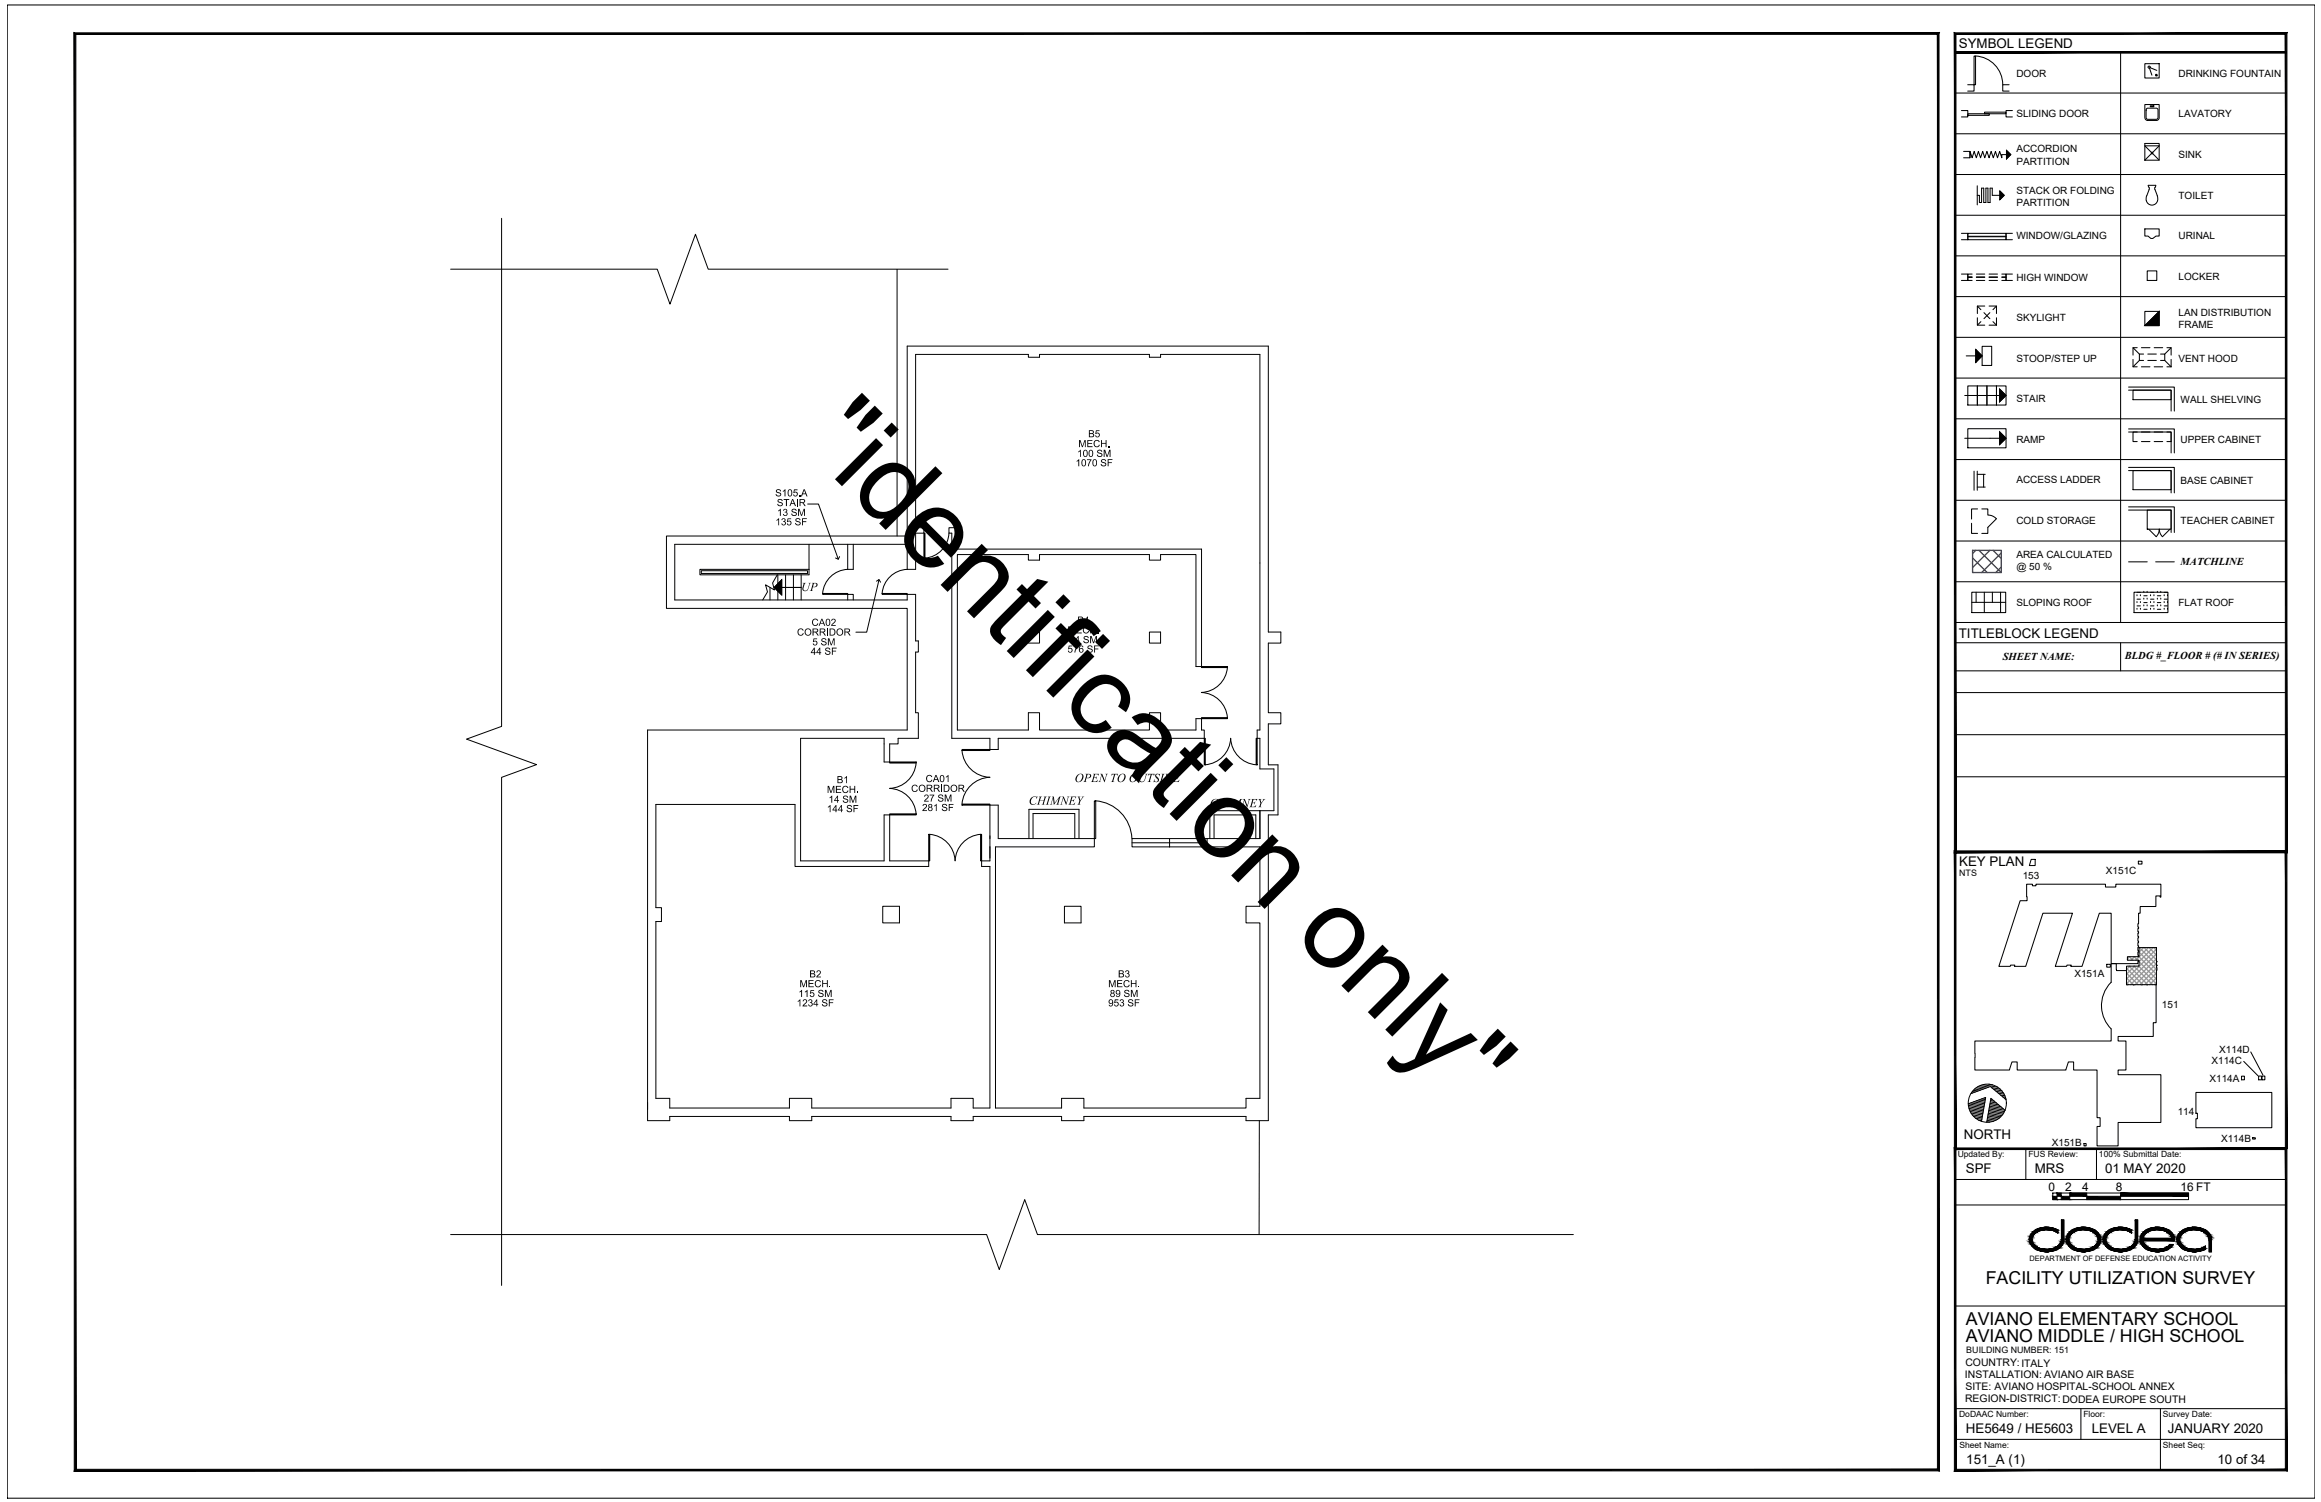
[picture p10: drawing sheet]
<svg xmlns="http://www.w3.org/2000/svg" width="432mm" height="279mm" viewBox="0 0 432 279" stroke-linecap="round" stroke-linejoin="round" font-family="sans-serif">
<defs><g id="words">
<text font-size="20.8" x="149.1" y="82.9" transform="rotate(45 149.1 82.9)">&quot;identification only&quot;</text>
<g font-size="3.3">
<text x="369.4" y="238.9">FACILITY UTILIZATION SURVEY</text>
<text x="365.7" y="246.4">AVIANO ELEMENTARY SCHOOL</text>
<text x="365.7" y="249.6">AVIANO MIDDLE / HIGH SCHOOL</text>
</g>
<g font-size="2.5">
<text x="364.4" y="8.9">SYMBOL LEGEND</text>
<text x="149" y="109.9">UP</text>
<text x="364.4" y="118.7">TITLEBLOCK LEGEND</text>
<text x="191.4" y="149.7">CHIMNEY</text>
<text x="199.9" y="145.5">OPEN TO OUTSIDE</text>
<text x="225.1" y="150.1">CHIMNEY</text>
<text x="364.5" y="161">KEY PLAN</text>
<text x="365.3" y="211.9">NORTH</text>
<text x="365.7" y="218.3">SPF</text>
<text x="378.5" y="218.3">MRS</text>
<text x="391.6" y="218.3">01 MAY 2020</text>
<text x="365.7" y="266.6">HE5649 / HE5603</text>
<text x="389.1" y="266.6">LEVEL A</text>
<text x="403.3" y="266.6">JANUARY 2020</text>
<text x="365.8" y="272.3">151_A (1)</text>
<text x="412.6" y="272.3">10 of 34</text>
</g>
<g font-size="2.2">
<text x="381.1" y="221.5">0</text>
<text x="384.2" y="221.5">2</text>
<text x="387.4" y="221.5">4</text>
<text x="393.6" y="221.5">8</text>
<text x="405.7" y="221.5">16 FT</text>
</g>
<g font-size="2.1">
<text x="200.6" y="83.2">MECH.</text>
<text x="202.4" y="81.3">B5</text>
<text x="200.1" y="86.7">1070 SF</text>
<text x="200.4" y="85">100 SM</text>
<text x="144.2" y="92.3">S105.A</text>
<text x="144.5" y="94.1">STAIR</text>
<text x="144.6" y="96">13 SM</text>
<text x="144.3" y="97.7">135 SF</text>
<text x="148.3" y="118.2">CORRIDOR</text>
<text x="151" y="116.4">CA02</text>
<text x="198.6" y="117.8">MECH.</text>
<text x="198.9" y="119.6">54 SM</text>
<text x="200.4" y="116">B4</text>
<text x="150.8" y="121.8">44 SF</text>
<text x="151.1" y="120.1">5 SM</text>
<text x="198.6" y="121.4">576 SF</text>
<text x="153.8" y="147.5">MECH.</text>
<text x="154.1" y="149.3">14 SM</text>
<text x="155.7" y="145.7">B1</text>
<text x="169.5" y="147.3">CORRIDOR</text>
<text x="171.8" y="149.1">27 SM</text>
<text x="172.2" y="145.5">CA01</text>
<text x="153.8" y="151.1">144 SF</text>
<text x="171.5" y="150.9">281 SF</text>
<text x="148.5" y="185.5">115 SM</text>
<text x="148.7" y="183.6">MECH.</text>
<text x="150.6" y="181.8">B2</text>
<text x="206.2" y="183.6">MECH.</text>
<text x="206.5" y="185.5">89 SM</text>
<text x="208" y="181.8">B3</text>
<text x="148.2" y="187.2">1234 SF</text>
<text x="206.2" y="187.2">953 SF</text>
</g>
<g font-size="2">
<text x="405.7" y="105">MATCHLINE</text>
<text x="372.6" y="122.7">SHEET NAME:</text>
<text x="395.3" y="122.5">BLDG #_FLOOR # (# IN SERIES)</text>
</g>
<g font-size="1.9">
<text x="375.1" y="14.3">DOOR</text>
<text x="405.3" y="14.3">DRINKING FOUNTAIN</text>
<text x="375.1" y="21.8">SLIDING DOOR</text>
<text x="405.3" y="21.8">LAVATORY</text>
<text x="375.1" y="28.4">ACCORDION</text>
<text x="405.3" y="29.4">SINK</text>
<text x="375.1" y="30.6">PARTITION</text>
<text x="375.1" y="36.1">STACK OR FOLDING</text>
<text x="375.1" y="38.3">PARTITION</text>
<text x="405.3" y="37">TOILET</text>
<text x="375.1" y="44.5">WINDOW/GLAZING</text>
<text x="405.3" y="44.5">URINAL</text>
<text x="375.1" y="52.2">HIGH WINDOW</text>
<text x="405.3" y="52.1">LOCKER</text>
<text x="375.1" y="59.7">SKYLIGHT</text>
<text x="405.3" y="58.8">LAN DISTRIBUTION</text>
<text x="405.3" y="61">FRAME</text>
<text x="375.1" y="67.3">STOOP/STEP UP</text>
<text x="405.3" y="67.3">VENT HOOD</text>
<text x="375.1" y="74.8">STAIR</text>
<text x="405.7" y="74.9">WALL SHELVING</text>
<text x="375.1" y="82.5">RAMP</text>
<text x="405.7" y="82.5">UPPER CABINET</text>
<text x="375.1" y="89.9">ACCESS LADDER</text>
<text x="405.7" y="90">BASE CABINET</text>
<text x="375.1" y="97.6">COLD STORAGE</text>
<text x="405.7" y="97.5">TEACHER CABINET</text>
<text x="375.1" y="103.9">AREA CALCULATED</text>
<text x="375.1" y="106.1">@ 50 %</text>
<text x="375.1" y="112.7">SLOPING ROOF</text>
<text x="405.3" y="112.7">FLAT ROOF</text>
<text x="376.3" y="163.5">153</text>
<text x="391.8" y="162.5">X151C</text>
<text x="385.9" y="181.7">X151A</text>
<text x="402.2" y="187.4">151</text>
<text x="411.4" y="198">X114C</text>
<text x="412.9" y="195.8">X114D</text>
<text x="411" y="201.2">X114A</text>
<text x="405.1" y="207.3">114</text>
<text x="381.7" y="213.2">X151B</text>
<text x="413.2" y="212.4">X114B</text>
<text x="365.6" y="256.4">INSTALLATION: AVIANO AIR BASE</text>
<text x="365.6" y="254.2">COUNTRY:ITALY</text>
<text x="365.6" y="260.9">REGION-DISTRICT: DODEA EUROPE SOUTH</text>
<text x="365.6" y="258.6">SITE: AVIANO HOSPITAL-SCHOOL ANNEX</text>
</g>
<g font-size="1.7">
<text x="364.5" y="162.9">NTS</text>
<text x="365.8" y="251.7">BUILDING NUMBER: 151</text>
</g>
<g font-size="1.6">
<text x="364.2" y="215.3">Updated By:</text>
<text x="377.4" y="215.3">FUS Review:</text>
<text x="390.5" y="215.3">100% Submittal Date:</text>
<text x="364.5" y="263.6">DoDAAC Number:</text>
<text x="387.6" y="263.6">Floor:</text>
<text x="402.4" y="263.6">Survey Date:</text>
<text x="364.5" y="269.3">Sheet Name:</text>
<text x="402.4" y="269.3">Sheet Seq:</text>
</g>
<text font-size="1.4" x="377.5" y="234.6">DEPARTMENT OF DEFENSE EDUCATION ACTIVITY</text>
</g></defs>
<!-- layer: A-WALL-FULL-EXTR -->
<g fill="none" stroke="#000" stroke-width=".19">
<path d="M166.9 50.1v49.6M124 99.7h44.8v-35.3h67.2v53.2h2.3v2h-2.3v13h2.3v2.1h-2.3v7.6h1.8v9.3h-1.8v56.9h-4.2v-.8h-30.2v.8h-4.1v-.8h-16.4v.8h-4.2v-.8h-25.9v.8h-4.1v-.8h-22.3v.8h-4.1v-72.7h48.3v-22.6h-44.8zM170.3 98.2v-32.3h21v.6h2.1v-.6h20.4v.6h2.1v-.6h18.5v69.9h-.5v1.5h.5v5.7h2.6v7.8M170.3 99.2v6.7h-1.5v-4.6h-43.3v10.3h43.3v-1h1.5v8.6h.6v2.1h-.6v11.3h.6v4.7M178.1 135.8h13.2v-3.2h2.1v3.2h20.4v-3.2h2.1v3.2h6.6v-2.1h1v2.1h.5v1.5h-38.3v2.1h-1.5v-2.1M122 149.6v19.2h1.1v2.6h-1.1v32.9h2.6v1.8h22.3v-1.8h4.1v1.8h25.9v-1.8h4.2v1.8h3.1M184.2 155.5v.5M184.2 149.8h1.5v6.2h17.9M191.4 156v-5.4h9.3v5.4M192.2 156v-4.7h7.8v4.7M224.6 156h9.8v-5.2h-9.3v5.2M225.9 156v-4.4h7.7v4.4"/>
<path d="M234.4 157.5v11.1h-2.6v3.1h2.6v32.6h-2.6v1.8h-30.2v-1.8h-4.1v1.8h-12.3M234.3 208.5l-.1 21.1"/>
</g>
<!-- layer: A-DOOR-PRHT -->
<g fill="none" stroke="#000" stroke-width=".19">
<path d="M171.9 99.2h.2v4.6h-.2zM176.5 99.2a4.9 4.9 0 0 1-4.4 4.6M153 110.4h4.7v.2h-4.7zM157.7 105.9a4.9 4.9 0 0 0-4.7 4.5M164.1 110.4h4.7v.2h-4.7zM168.8 105.9a4.9 4.9 0 0 0-4.7 4.5M179 139.6a5.4 5.4 0 0 0 5.2 5 5.4 5.4 0 0 0-5.2 5M179 139.4h5.2v.2h-5.2zM223.5 128.8a5 5 0 0 1 4.8 4.7M223.5 124h4.9v.2h-4.9zM223.5 133.5h4.9v.2h-4.9zM224 137.3h.2v5h-.2z"/>
<path d="M228.3 124.2a5 5 0 0 1-4.8 4.6M233.7 137.3h.2v5h-.2zM165.5 141.7h4.9v.2h-4.9zM165.5 151.4h4.9v.2h-4.9zM170.4 141.9a5.1 5.1 0 0 1-4.9 4.8 5.1 5.1 0 0 1 4.9 4.7M172.8 155.2h.2v4.9h-.2zM173 155.2a5.1 5.1 0 0 1 4.7 4.9 5.1 5.1 0 0 1 4.7-4.9M179 149.6h5.2v.2h-5.2zM182.4 155.2h.2v4.9h-.2zM203.6 149h.2v7h-.2zM203.8 149a7.3 7.3 0 0 1 6.8 7M224.2 142.3a5.1 5.1 0 0 0 4.8-5 5.1 5.1 0 0 0 4.7 5"/>
</g>
<!-- layer: A-FLOR-HRAL -->
<path d="M130.5 106.2h19.7v.5h-19.7zM150.5 101.3v5.6h-20.3v-1h20.3" fill="none" stroke="#000" stroke-width=".19"/>
<!-- layer: A-FLOR-STRS -->
<path d="M143.2 109.3v2.3M144.7 106.9v4.7M146.1 106.9v4.7M147.6 106.9v4.7M149 106.9v4.7" fill="none" stroke="#000" stroke-width=".19"/>
<!-- layer: A-ANNO-SYMB -->
<path d="M83.8 50.1h38.5l2.3 6.5 4.8-13 2.4 6.5h44.6M93.3 40.6v94.5l-6.5 2.4 13 4.7-6.5 2.4v94.5M144 109.3h5M144.6 106.9l-.9 1.6 .4 1.2-1.7-.9 .4 1.3-.9 1.5M145.4 107.9v2.8l-1.4-1.4zM83.8 229.7h99.8l2.3 6.4 4.7-12.9 2.4 6.5h99.7" fill="none" stroke="#000" stroke-width=".19"/>
<!-- layer: A-WALL-FULL-INTR -->
<path d="M170.3 98.2h1.6v1h-1.6M157.7 101.3v4.6h1v-4.6M157.7 111.6v-1h1v1M170.9 137.3h-3.8v1.1h-1.6v3.3h-1v-4.4h-15.6v22.8h15.6v-8.5h1v8.5h7.3v1.1h-24.9v-11.6h-25.9M178.1 135.8v-32.6h13.2v1h2.1v-1h20.4v1h2.1v-1h6.6v20.8h1v-21.9h-45.4v-3.9h-1.6v1h.6v38.1h7.1M184.2 149.8v10.3h-1.6v1.1h1.6v44.9M203.6 156v1.5h-18.4v48.6M210.6 156h7v1.5h-7zM210.6 156.8h14M217.6 157.5h16.8M217.6 156h7v1.5" fill="none" stroke="#000" stroke-width=".19"/>
<!-- layer: A-COLS-ENCL -->
<path d="M191.3 117.6h2.1v2h-2.1zM213.8 117.6h2.1v2h-2.1zM164.2 168.6h3.1v3.1h-3.1zM198 168.6h3.1v3.1h-3.1z" fill="none" stroke="#000" stroke-width=".19"/>
<!-- layer: A-ANNO-SYMB -->
<path d="M145.4 107.9v2.8l-1.4-1.4z" fill="#000" stroke="#000" stroke-width=".19"/>
<!-- layer: 0 -->
<path d="M150.3 93.8h2l3.6 10.2M156.2 103.5l-.3 .5-.5-.2M163.1 108.1l.4-.3 .3 .5M163.5 107.8l-2.3 9.8h-2M417.4 197.4l2.7 2.7M418.7 195.7l2.3 4.3" fill="none" stroke="#000" stroke-width=".19"/>
<!-- layer: XTB|G-ANNO-TEXT -->
<g fill="none" stroke="#000" stroke-width=".19">
<path d="M1.3 .9h429.4v277.8h-429.4zM363.7 9.7h61.6M363.7 17.3h61.6M394.5 9.7v106.1M363.7 24.9h61.6M363.7 32.5h61.6M363.7 40h61.6M363.7 47.6h61.6M363.7 55.2h61.6M363.7 62.8h61.6M363.7 70.3h61.6M363.7 77.9h61.6"/>
<path d="M363.7 85.5h61.6M363.7 93.1h61.6M363.7 100.6h61.6M363.7 108.2h61.6M363.7 115.8h61.6M363.7 128.8h61.6M363.7 136.7h61.6M363.7 144.5h61.6M363.7 219.4h61.6M363.7 213.7h61.6M376.9 213.7v5.7M390 213.7v5.7"/>
<path d="M363.7 224.1h61.6M378.5 232.2a4.3 4.3 0 0 0 3.5 .5M378.8 229.3a3.8 3.8 0 0 1 3.9 0M378.8 229.3a1.44 1.44 0 0 0-.8 1.3 1.44 1.44 0 0 0 .8 1.3M382 228.4a3.4 3.4 0 0 0-4.4 1.9 2.02 2.02 0 0 0 1 2M382 228.4l.8 .4M382.8 228.8v.6l-.1-.1M383 232.2l-1 .5M383.5 230.6a2.64 2.64 0 0 1-3.3 1.8l-1.4-.5M383.5 230.6v-3.7h.5v3.7M384 230.6l-.3 .9-.8 .8M384.4 230.6h.1"/>
<path d="M384.9 230.6h.1M385.4 232.2a4.3 4.3 0 0 0 4.4 0M385.4 232.3a1.97 1.97 0 0 1-1-2 1.97 1.97 0 0 1 1.5-1.7 3.8 3.8 0 0 1 4.8 1.4 1.91 1.91 0 0 1-.9 2.3M385.7 229.3a1.49 1.49 0 0 0-.8 1.4 1.49 1.49 0 0 0 1 1.3 4 4 0 0 0 2.8 .3M388.7 228.9a3.9 3.9 0 0 0-3 .4M388.7 228.9l.9 .4M389.5 229.3a1.49 1.49 0 0 1 .8 1.4 1.49 1.49 0 0 1-1 1.3l-.6 .3M392.3 232.2l1 .5M392.5 229.3a3.8 3.8 0 0 1 3.9 0M392.5 229.3a1.49 1.49 0 0 0-.7 1.4 1.49 1.49 0 0 0 1 1.3 3.4 3.4 0 0 0 4.3-1l.1-.4M393.3 228.4a2.08 2.08 0 0 0-1.8 1.5 2.08 2.08 0 0 0 .6 2.2l.2 .2M393.3 228.4a4.3 4.3 0 0 1 3.2 .4"/>
<path d="M396.6 228.8l-.1 .6-.1-.1M396.7 232.2a4.2 4.2 0 0 1-3.4 .5M397.2 230.6v-3.7h.5v3.7M397.7 230.6l-.3 .9-.7 .8M398.6 230.8h6M398.6 230.8l.4 .7 .4 .4M399.2 232.2a4.2 4.2 0 0 0 4.3 0M399.4 229.3a3.8 3.8 0 0 1 3.9 0M403.3 229.3l.4 .4 .4 .6h-5.5l.4-.6 .4-.4M403.5 228.9a2.03 2.03 0 0 1 1 1.9M403.5 228.9a3.9 3.9 0 0 0-5.1 .8 1.89 1.89 0 0 0 .7 2.6M404.3 231.5l-.8 .8"/>
<path d="M404.3 231.5a1.58 1.58 0 0 0-1.3 .5 3.8 3.8 0 0 1-3.6-.1M406.3 229.3a1.49 1.49 0 0 0-.8 1.4 1.49 1.49 0 0 0 1 1.3l.6 .3M407.1 228.9l-.8 .4M409.3 228.9l.9 .4M409.3 228.9a4.1 4.1 0 0 0-2.2 0M409.3 232.3a4.1 4.1 0 0 1-2.2 0M410.2 229.3l.6 .6 .2 .7M410.3 231.8l-1 .5M410.3 231.8v.5a4.2 4.2 0 0 1-4.3-.1M411 230.6v2.3h.4v-2.3M411.4 230.6a2.88 2.88 0 0 0-3.2-2.3 2.92 2.92 0 0 0-3.2 2.3l.3 .9 .7 .8M363.7 242.9h61.6"/>
<path d="M363.7 267.8h61.6M363.7 262h61.6M387.1 262v5.8M401.9 262v11.5"/>
</g>
<g fill="#000" stroke="#000" stroke-width=".19">
<path d="M379.9 232.8h1.7zM380.4 228.3h.8zM382.4 229.1h.4v.2zM386.8 232.8h1.6zM387.2 228.3h.8zM393.7 232.8h1.6zM394.1 228.3h.8zM396.2 229.1h.4v.2zM400.6 232.8h1.6zM401 228.3h.8zM407.4 232.8h1.6zM407.8 228.3h.8z"/>
<path d="M409 232.3h1.3zM410.2 231.9l.1-.1z"/>
<path d="M363.7 9.6v.3l61.6-.3zM363.7 9.9l61.6-.3v.3z"/>
<path d="M363.9 6.4h61.3l.3-.3zM363.6 6.1h61.9l-61.6 .3zM363.6 6.1l.3 152.2v-151.9zM363.6 6.1l.3 152.2-.3 .3zM363.9 158.3l-.3 .3 61.6-.3zM363.6 158.6l61.6-.3 .3 .3zM425.2 6.4v151.9l.3 .3zM425.2 6.4l.3-.3v152.5z"/>
<path d="M363.6 158.3v55.4h.3zM363.6 158.3l.3 .3v55.1zM363.6 158.3l.3 .3 61.6-.3zM363.9 158.6l61.6-.3-.3 .3zM425.5 158.3l-.3 .3 .3 55.1zM425.2 158.6l.3 55.1h-.3z"/>
<path d="M377.8 231.5h.6zM377.8 231.5h.6z"/>
<path d="M377.5 230.6l.5 .2v-.2zM377.5 230.6l.5 .2h-.4z"/>
<path d="M377.6 230.3l.4 .3v-.3zM377.6 230.3l.4 .3h-.5z"/>
<path d="M377.6 230.8l.5 .1zM377.6 230.8l.5 .1z"/>
<path d="M377.6 230.3h.5zM377.6 230.3h.4z"/>
<path d="M377.6 230.9l.5 .1v-.1zM377.6 230.9l.5 .1h-.5z"/>
<path d="M377.6 230.1l.5 .2v-.2zM377.6 230.1l.5 .2h-.5z"/>
<path d="M377.6 231l.6 .2-.1-.2zM377.6 231l.6 .2h-.5z"/>
<path d="M377.7 230l.4 .1 .1-.1zM377.7 230l.4 .1h-.5z"/>
<path d="M377.7 231.2h.5zM377.7 231.2h.5z"/>
<path d="M377.7 229.9h.5zM377.7 229.9l.5 .1z"/>
<path d="M377.7 231.2l.7 .3-.2-.3zM377.7 231.2l.7 .3h-.6z"/>
<path d="M378.3 232h.8zM378.3 232h.8z"/>
<path d="M377.8 229.7l.4 .2 .2-.2zM377.8 229.7l.4 .2h-.5z"/>
<path d="M377.8 231.5l.8 .2-.2-.2zM377.8 231.5l.8 .2h-.6z"/>
<path d="M378 229.5l.4 .2 .2-.2zM378 229.5l.4 .2h-.6zM377.8 229.7h.6zM377.8 229.7h.6z"/>
<path d="M378 231.7l.7 .1zM378 231.7l.7 .1z"/>
<path d="M378 229.4h.7zM378 229.4l.6 .1h-.6z"/>
<path d="M378 231.8l.8 .1zM378 231.8l.8 .1h-.7z"/>
<path d="M378.1 229.3h.7zM378.1 229.3l.6 .1h-.7z"/>
<path d="M378.1 231.9l1 .1-.3-.1zM378.1 231.9l1 .1h-.8z"/>
<path d="M378.3 229.1l.5 .2 .3-.2zM378.3 229.1l.5 .2h-.7z"/>
<path d="M378.3 232l1.1 .2-.3-.2zM378.3 232l1.1 .2h-.9z"/>
<path d="M378.5 229l.6 .1 .3-.1zM378.3 229.1l.2-.1 .6 .1zM378.3 229.1h.8zM378.3 229.1h.8z"/>
<path d="M378.5 232.2l1.1 .1zM378.5 232.2l1.1 .1z"/>
<path d="M378.6 228.9h1zM378.5 229h.9z"/>
<path d="M378.6 232.3h1.1zM378.6 232.3h1.1z"/>
<path d="M378.6 228.9h1.1zM378.6 228.9h1z"/>
<path d="M378.6 232.3h1.4zM378.6 232.3h1.4z"/>
<path d="M379.9 232.8h1.3zM380.4 232.8h.8z"/>
<path d="M378.7 228.8h1.3zM378.6 228.9h1.1z"/>
<path d="M378.7 232.3l1.7 .1zM378.7 232.3l1.7 .1z"/>
<path d="M378.8 228.8h1.6zM378.7 228.8h1.3z"/>
<path d="M378.8 232.4h2zM378.8 232.4h2z"/>
<path d="M378.8 228.7h2zM378.8 228.8h1.6z"/>
<path d="M380.4 228.3l1.2 .1zM379.9 228.4h1.7z"/>
<path d="M379.9 228.4h2.1zM379.5 228.4h2.5z"/>
<path d="M379.5 228.4l2.8 .2-.3-.2zM379.2 228.6l.3-.2 2.8 .2z"/>
<path d="M379.5 232.7h2.5zM379.5 232.7l2.1 .1z"/>
<path d="M379.2 228.6h3.2zM379.1 228.6h3.3z"/>
<path d="M379.2 232.6l2.8 .1 .3-.1zM379.2 232.6l2.8 .1z"/>
<path d="M379.1 228.6l3.5 .1-.2-.1zM378.9 228.7l.2-.1 3.5 .1z"/>
<path d="M382.4 229.1l.4 .2zM382.7 229.3l.1 .1z"/>
<path d="M382.4 232h.8zM382.4 232h.8z"/>
<path d="M378.9 228.7h3.8zM378.8 228.7h3.9z"/>
<path d="M378.9 232.4l3.4 .2 .3-.2zM378.9 232.4l3.4 .2h-3.1z"/>
<path d="M380.8 228.7l1.9 .1zM380.8 228.7l1.9 .1z"/>
<path d="M378.8 232.4h3.9zM378.8 232.4h3.8z"/>
<path d="M381.1 228.8h1.7zM381.1 228.8h1.7z"/>
<path d="M381.1 232.4h1.6zM380.8 232.4h1.9z"/>
<path d="M381.5 228.8h1.3zM381.5 228.8h1.3z"/>
<path d="M381.5 232.3h1.3zM381.1 232.4h1.6z"/>
<path d="M381.5 228.8l1.3 .1zM381.5 228.8l1.3 .1z"/>
<path d="M381.9 228.9l.9 .1v-.1zM381.9 228.9l.9 .1z"/>
<path d="M382.2 229l.6 .1v-.1zM382.2 229l.6 .1z"/>
<path d="M381.9 232.3h1zM381.5 232.3h1.3z"/>
<path d="M381.9 232.3h1.1zM381.9 232.3h1z"/>
<path d="M382.2 232.2h.9zM381.9 232.3h1.1z"/>
<path d="M383.2 231.5h.5zM383.2 231.5h.5z"/>
<path d="M382.4 232l.7 .2 .1-.2zM382.2 232.2l.2-.2 .7 .2z"/>
<path d="M382.7 231.9l.5 .1 .2-.1zM382.4 232l.3-.1 .5 .1z"/>
<path d="M382.8 231.8l.6 .1 .1-.1zM382.7 231.9l.1-.1 .6 .1z"/>
<path d="M382.9 231.7h.7zM382.8 231.8h.7z"/>
<path d="M383.2 231.5l.4 .2 .1-.2zM383.2 231.5l.4 .2h-.7z"/>
<path d="M383.3 231.2l.4 .3 .1-.3zM383.3 231.2l.4 .3h-.5z"/>
<path d="M383.3 231.2h.6zM383.3 231.2h.5z"/>
<path d="M383.4 231l.5 .2v-.2zM383.4 231l.5 .2h-.6z"/>
<path d="M383.5 230.8l.4 .1zM383.5 230.8l.4 .1z"/>
<path d="M383.5 230.9l.4 .1v-.1zM383.5 230.9l.4 .1h-.5z"/>
<path d="M383.5 226.9l.5 3.7v-3.7zM383.5 226.9l.5 3.7h-.5z"/>
<path d="M383.5 230.6l.4 .2 .1-.2zM383.5 230.6l.4 .2h-.4z"/>
<path d="M384.7 229.7h.5zM384.7 229.7h.5z"/>
<path d="M384.7 231.5h.5zM384.7 231.5h.5z"/>
<path d="M384.4 230.6l.5 .2v-.2zM384.4 230.6l.5 .2h-.5z"/>
<path d="M384.4 230.3l.5 .3v-.3zM384.4 230.3l.5 .3h-.5z"/>
<path d="M384.4 230.8l.5 .1zM384.4 230.8l.5 .1z"/>
<path d="M384.4 230.3h.5zM384.4 230.3h.5z"/>
<path d="M384.4 230.9l.6 .1-.1-.1zM384.4 230.9l.6 .1h-.5z"/>
<path d="M384.5 230.1l.4 .2 .1-.2zM384.5 230.1l.4 .2h-.5z"/>
<path d="M384.5 231l.5 .2v-.2zM384.5 231l.5 .2h-.5z"/>
<path d="M384.5 230l.5 .1v-.1zM384.5 230l.5 .1h-.5z"/>
<path d="M384.5 231.2h.6zM384.5 231.2h.6z"/>
<path d="M384.5 229.9h.6zM384.5 229.9l.5 .1z"/>
<path d="M384.5 231.2l.7 .3-.1-.3zM384.5 231.2l.7 .3h-.5z"/>
<path d="M385.1 229.1h.8zM385.1 229.1h.8z"/>
<path d="M385.1 232h.8zM385.1 232h.8z"/>
<path d="M384.7 229.7l.4 .2 .1-.2zM384.7 229.7l.4 .2h-.6z"/>
<path d="M384.7 231.5l.7 .2-.2-.2zM384.7 231.5l.7 .2h-.6z"/>
<path d="M384.8 229.5l.4 .2 .2-.2zM384.8 229.5l.4 .2h-.5z"/>
<path d="M384.8 231.7l.7 .1zM384.8 231.7l.7 .1z"/>
<path d="M384.9 229.4h.6zM384.9 229.4l.5 .1h-.6z"/>
<path d="M384.9 231.8l.8 .1zM384.9 231.8l.8 .1h-.7z"/>
<path d="M385 229.3h.7zM385 229.3l.5 .1h-.6z"/>
<path d="M385 231.9l.9 .1-.2-.1zM385 231.9l.9 .1h-.8z"/>
<path d="M385.1 229.1l.6 .2 .2-.2zM385.1 229.1l.6 .2h-.7z"/>
<path d="M385.1 232l1.1 .2-.3-.2zM385.1 232l1.1 .2h-.9z"/>
<path d="M385.3 229l.6 .1 .3-.1zM385.1 229.1l.2-.1 .6 .1z"/>
<path d="M385.3 232.2l1.2 .1zM385.3 232.2l1.2 .1z"/>
<path d="M385.4 228.9h1.1zM385.3 229h.9z"/>
<path d="M385.4 232.3h1.1zM385.4 232.3h1.1z"/>
<path d="M385.4 228.9h1.1zM385.4 228.9h1.1z"/>
<path d="M385.4 232.3h1.5zM385.4 232.3h1.5z"/>
<path d="M386.8 232.8h1.2zM387.2 232.8h.8z"/>
<path d="M385.6 228.8h1.3zM385.4 228.9h1.1z"/>
<path d="M385.6 232.3l1.6 .1zM385.6 232.3l1.6 .1z"/>
<path d="M385.6 228.8h1.6zM385.6 228.8h1.3z"/>
<path d="M385.6 232.4h2zM385.6 232.4h2z"/>
<path d="M385.7 228.7h1.9zM385.7 228.7l1.5 .1z"/>
<path d="M387.2 228.3l1.2 .1zM386.8 228.4h1.6z"/>
<path d="M386.8 228.4h2zM386.4 228.4h2.4z"/>
<path d="M386.4 228.4l2.8 .2-.4-.2zM386.1 228.6l.3-.2 2.8 .2z"/>
<path d="M386.4 232.7h2.4zM386.4 232.7l2 .1z"/>
<path d="M386.1 228.6l3.4 .1-.3-.1zM385.7 228.7l.4-.1 3.4 .1z"/>
<path d="M386.1 232.6l2.7 .1 .4-.1zM386.1 232.6l2.7 .1z"/>
<path d="M389.3 229.1h.8zM389.3 229.1h.8z"/>
<path d="M389.3 232h.8zM389.3 232h.8z"/>
<path d="M385.7 228.7h3.8zM385.7 228.7h3.8z"/>
<path d="M385.7 232.4l3.5 .2 .3-.2zM385.7 232.4l3.5 .2h-3.1z"/>
<path d="M387.6 228.7l2 .1zM387.6 228.7l2 .1z"/>
<path d="M385.7 232.4h3.8zM385.7 232.4h3.8z"/>
<path d="M388 228.8h1.7zM388 228.8h1.7z"/>
<path d="M388 232.4h1.6zM387.6 232.4h1.9z"/>
<path d="M388.4 228.8l1.4 .1zM388.4 228.8l1.4 .1z"/>
<path d="M388.4 232.3h1.3zM388 232.4h1.6z"/>
<path d="M388.7 228.9h1.1zM388.7 228.9h1.1z"/>
<path d="M388.7 232.3h1.1zM388.4 232.3h1.3z"/>
<path d="M388.7 228.9l1.2 .1zM388.7 228.9l1.2 .1z"/>
<path d="M388.7 232.3h1.1zM388.7 232.3h1.1z"/>
<path d="M389 229l1.1 .1-.2-.1zM389 229l1.1 .1h-.8z"/>
<path d="M389 232.2h.9zM388.7 232.3h1.1z"/>
<path d="M390 229.7h.6zM390 229.7h.6z"/>
<path d="M390 231.5h.6zM390 231.5h.6z"/>
<path d="M389.3 229.1l1 .2-.2-.2zM389.3 229.1l1 .2h-.7z"/>
<path d="M389.3 232l.6 .2 .2-.2zM389 232.2l.3-.2 .6 .2z"/>
<path d="M389.6 229.3l.7 .1zM389.6 229.3l.7 .1z"/>
<path d="M389.6 231.9l.5 .1 .2-.1zM389.3 232l.3-.1 .5 .1z"/>
<path d="M389.7 229.4l.7 .1zM389.7 229.4l.7 .1z"/>
<path d="M389.7 231.8l.6 .1v-.1zM389.6 231.9l.1-.1 .6 .1z"/>
<path d="M389.8 229.5l.8 .2-.2-.2zM389.8 229.5l.8 .2h-.6z"/>
<path d="M389.8 231.7h.6zM389.7 231.8h.6z"/>
<path d="M390 229.7l.7 .2-.1-.2zM390 229.7l.7 .2h-.5z"/>
<path d="M390 231.5l.4 .2 .2-.2zM390 231.5l.4 .2h-.6z"/>
<path d="M390.2 229.9l.5 .1zM390.2 229.9l.5 .1z"/>
<path d="M390.2 231.2l.4 .3 .1-.3zM390.2 231.2l.4 .3h-.6z"/>
<path d="M390.2 230l.6 .1-.1-.1zM390.2 230l.6 .1h-.5z"/>
<path d="M390.2 231.2h.5zM390.2 231.2h.5z"/>
<path d="M390.3 230.1l.5 .2v-.2zM390.3 230.1l.5 .2h-.5z"/>
<path d="M390.3 231l.4 .2 .1-.2zM390.3 231l.4 .2h-.5z"/>
<path d="M390.3 230.3h.5zM390.3 230.3h.5z"/>
<path d="M390.3 230.3l.5 .3v-.3zM390.3 230.3l.5 .3h-.4z"/>
<path d="M390.3 230.8l.5 .1zM390.3 230.8l.5 .1z"/>
<path d="M390.3 230.9l.5 .1v-.1zM390.3 230.9l.5 .1h-.5z"/>
<path d="M390.4 230.6l.4 .2v-.2zM390.4 230.6l.4 .2h-.5z"/>
<path d="M391.5 231.5h.6zM391.5 231.5h.6z"/>
<path d="M391.3 230.6l.5 .2-.1-.2zM391.3 230.6l.5 .2h-.5z"/>
<path d="M391.3 230.3l.4 .3 .1-.3zM391.3 230.3l.4 .3h-.4z"/>
<path d="M391.3 230.8l.5 .1zM391.3 230.8l.5 .1z"/>
<path d="M391.3 230.3h.5zM391.3 230.3h.5z"/>
<path d="M391.3 230.9l.5 .1v-.1zM391.3 230.9l.5 .1h-.5z"/>
<path d="M391.3 230.1l.5 .2v-.2zM391.3 230.1l.5 .2h-.5z"/>
<path d="M391.3 231l.6 .2-.1-.2zM391.3 231l.6 .2h-.5z"/>
<path d="M391.4 230l.4 .1 .1-.1zM391.4 230l.4 .1h-.5z"/>
<path d="M391.4 231.2h.5zM391.4 231.2h.5z"/>
<path d="M391.4 229.9h.5zM391.4 229.9l.5 .1z"/>
<path d="M391.4 231.2l.7 .3-.2-.3zM391.4 231.2l.7 .3h-.6z"/>
<path d="M392 232h.8zM392 232h.8z"/>
<path d="M391.5 229.7l.4 .2 .2-.2zM391.5 229.7l.4 .2h-.5z"/>
<path d="M391.5 231.5l.8 .2-.2-.2zM391.5 231.5l.8 .2h-.6z"/>
<path d="M391.7 229.5l.4 .2 .2-.2zM391.7 229.5l.4 .2h-.6zM391.5 229.7h.6zM391.5 229.7h.6z"/>
<path d="M391.7 231.7l.7 .1zM391.7 231.7l.7 .1z"/>
<path d="M391.7 229.4h.7zM391.7 229.4l.6 .1h-.6z"/>
<path d="M391.7 231.8l.8 .1zM391.7 231.8l.8 .1z"/>
<path d="M391.9 229.3h.6zM391.7 229.4h.7z"/>
<path d="M391.9 231.9l.9 .1-.3-.1zM391.9 231.9l.9 .1h-.8z"/>
<path d="M392 229.1l.5 .2 .3-.2zM392 229.1l.5 .2h-.6z"/>
<path d="M392 232l1.1 .2-.3-.2zM392 232l1.1 .2h-.9z"/>
<path d="M392.2 229l.6 .1 .3-.1zM392 229.1l.2-.1 .6 .1zM392 229.1h.8zM392 229.1h.8z"/>
<path d="M392.2 232.2l1.2 .1zM392.2 232.2l1.2 .1z"/>
<path d="M392.3 228.9h1.1zM392.2 229h.9z"/>
<path d="M392.3 228.9h1.1zM392.3 228.9h1.1z"/>
<path d="M392.3 232.3h1.1zM392.3 232.3h1.1z"/>
<path d="M392.3 232.3h1.5zM392.3 232.3h1.5z"/>
<path d="M393.7 232.8h1.2zM394.1 232.8h.8z"/>
<path d="M392.4 228.8h1.4zM392.3 228.9h1.1z"/>
<path d="M392.4 232.3l1.7 .1zM392.4 232.3l1.7 .1z"/>
<path d="M392.5 228.8h1.6zM392.4 228.8h1.4z"/>
<path d="M392.5 232.4h2zM392.5 232.4h2z"/>
<path d="M392.5 228.7h2zM392.5 228.7l1.6 .1z"/>
<path d="M394.1 228.3l1.2 .1zM393.7 228.4h1.6z"/>
<path d="M393.7 228.4h2zM393.3 228.4h2.4z"/>
<path d="M393.3 228.4l2.7 .2-.3-.2zM392.9 228.6l.4-.2 2.7 .2z"/>
<path d="M393.3 232.7h2.4zM393.3 232.7l2 .1z"/>
<path d="M392.9 228.6h3.2zM392.8 228.6h3.3z"/>
<path d="M392.9 232.6l2.8 .1 .3-.1zM392.9 232.6l2.8 .1z"/>
<path d="M392.8 228.6l3.6 .1-.3-.1zM392.6 228.7l.2-.1 3.6 .1z"/>
<path d="M396.2 229.1l.4 .2zM396.4 229.3l.2 .1z"/>
<path d="M396.2 232h.8zM396.2 232h.8z"/>
<path d="M392.6 228.7h3.8zM392.5 228.7h3.9z"/>
<path d="M392.6 232.4l3.4 .2 .4-.2zM392.6 232.4l3.4 .2h-3.1z"/>
<path d="M394.5 228.7l1.9 .1zM394.5 228.7l1.9 .1z"/>
<path d="M392.5 232.4h3.9zM392.5 232.4h3.9z"/>
<path d="M394.9 228.8h1.7zM394.9 228.8h1.7z"/>
<path d="M394.9 232.4h1.5zM394.5 232.4h1.9z"/>
<path d="M395.2 232.3h1.3zM394.9 232.4h1.5z"/>
<path d="M395.2 228.8h1.4zM395.2 228.8h1.4z"/>
<path d="M395.3 228.8l1.3 .1zM395.3 228.8l1.3 .1z"/>
<path d="M395.6 228.9l1 .1v-.1zM395.6 228.9l1 .1z"/>
<path d="M395.9 229l.7 .1v-.1zM395.9 229l.7 .1z"/>
<path d="M395.6 232.3h1.1zM395.6 232.3h1.1z"/>
<path d="M395.6 232.3h1.1zM395.2 232.3h1.3z"/>
<path d="M395.9 232.2h.9zM395.6 232.3h1.1z"/>
<path d="M396.9 231.5h.5zM396.9 231.5h.5z"/>
<path d="M396.2 232l.6 .2 .2-.2zM395.9 232.2l.3-.2 .6 .2z"/>
<path d="M396.4 231.9l.6 .1 .1-.1zM396.2 232l.2-.1 .6 .1z"/>
<path d="M396.6 231.8l.5 .1 .1-.1zM396.4 231.9l.2-.1 .5 .1z"/>
<path d="M396.7 231.7h.6zM396.6 231.8h.6z"/>
<path d="M396.9 231.5l.4 .2 .1-.2zM396.9 231.5l.4 .2h-.6z"/>
<path d="M397.1 231.2l.3 .3 .2-.3zM397.1 231.2l.3 .3h-.5z"/>
<path d="M397.1 231.2h.5zM397.1 231.2h.5z"/>
<path d="M397.2 231l.4 .2v-.2zM397.2 231l.4 .2h-.5z"/>
<path d="M397.2 230.8l.5 .1zM397.2 230.8l.5 .1h-.5z"/>
<path d="M397.2 230.9l.4 .1 .1-.1zM397.2 230.9l.4 .1h-.4z"/>
<path d="M397.2 226.9l.5 3.7v-3.7zM397.2 226.9l.5 3.7h-.5z"/>
<path d="M397.2 230.6l.5 .2v-.2zM397.2 230.6l.5 .2h-.5z"/>
<path d="M398.4 229.7h.6zM398.4 229.7h.6z"/>
<path d="M398.2 230.8l.4 .1zM398.2 230.8l.4 .1z"/>
<path d="M398.2 230.3h.4zM398.2 230.3h.4z"/>
<path d="M398.2 230.9l.5 .1-.1-.1zM398.2 230.9l.5 .1h-.5z"/>
<path d="M398.2 230.1l.4 .2 .1-.2zM398.2 230.1l.4 .2h-.4z"/>
<path d="M398.2 231l.6 .2-.1-.2zM398.2 231l.6 .2h-.5z"/>
<path d="M398.3 230l.4 .1 .1-.1zM398.3 230l.4 .1h-.5z"/>
<path d="M398.3 231.2h.5zM398.3 231.2h.5z"/>
<path d="M398.3 229.9h.5zM398.3 229.9l.5 .1z"/>
<path d="M398.3 231.2l.7 .3-.2-.3zM398.3 231.2l.7 .3h-.6zM398.4 231.5h.6zM398.4 231.5h.6z"/>
<path d="M398.9 229.1h.8zM398.9 229.1h.8z"/>
<path d="M398.9 232h.8zM398.9 232h.8z"/>
<path d="M398.4 229.7l.4 .2 .2-.2zM398.4 229.7l.4 .2h-.5z"/>
<path d="M398.4 231.5l.8 .2-.2-.2zM398.4 231.5l.8 .2h-.6z"/>
<path d="M398.6 229.5l.4 .2 .2-.2zM398.6 229.5l.4 .2h-.6z"/>
<path d="M398.6 231.7l.7 .1zM398.6 231.7l.7 .1z"/>
<path d="M398.6 229.4h.7zM398.6 229.4l.6 .1h-.6z"/>
<path d="M398.6 231.8l.8 .1zM398.6 231.8l.8 .1z"/>
<path d="M398.7 229.3h.7zM398.6 229.4h.7z"/>
<path d="M398.7 231.9l1 .1-.3-.1zM398.7 231.9l1 .1h-.8z"/>
<path d="M398.9 229.1l.5 .2 .3-.2zM398.9 229.1l.5 .2h-.7z"/>
<path d="M398.9 232l1.1 .2-.3-.2zM398.9 232l1.1 .2h-1z"/>
<path d="M399 229l.7 .1 .3-.1zM398.9 229.1l.1-.1 .7 .1z"/>
<path d="M399 232.2l1.2 .1zM399 232.2l1.2 .1z"/>
<path d="M399.2 228.9h1zM399 229h1z"/>
<path d="M399.2 232.3h1.1zM399.2 232.3h1.1z"/>
<path d="M399.2 228.9h1.1zM399.2 228.9h1z"/>
<path d="M399.2 232.3h1.4zM399.2 232.3h1.4z"/>
<path d="M400.6 232.8h1.2zM401 232.8h.8z"/>
<path d="M399.3 228.8h1.3zM399.2 228.9h1.1z"/>
<path d="M399.3 232.3l1.7 .1zM399.3 232.3l1.7 .1z"/>
<path d="M399.4 228.8h1.6zM399.3 228.8h1.3z"/>
<path d="M399.4 232.4h2zM399.4 232.4h2z"/>
<path d="M399.4 228.7h2zM399.4 228.8h1.6z"/>
<path d="M401 228.3l1.2 .1zM400.6 228.4h1.6z"/>
<path d="M400.6 228.4h2zM400.1 228.4h2.5z"/>
<path d="M400.1 228.4l2.8 .2-.3-.2zM399.8 228.6l.3-.2 2.8 .2z"/>
<path d="M400.1 232.7h2.5zM400.1 232.7l2.1 .1z"/>
<path d="M399.8 228.6l3.4 .1-.3-.1zM399.5 228.7l.3-.1 3.4 .1z"/>
<path d="M399.8 232.6l2.8 .1 .3-.1zM399.8 232.6l2.8 .1z"/>
<path d="M403 229.1h.9zM403 229.1h.9z"/>
<path d="M399.5 228.7h3.8zM399.4 228.7h3.9z"/>
<path d="M399.5 232.4l3.4 .2 .3-.2zM399.5 232.4l3.4 .2h-3.1z"/>
<path d="M401.4 228.7l1.9 .1zM401.4 228.7l1.9 .1z"/>
<path d="M399.4 232.4h3.9zM399.4 232.4h3.8z"/>
<path d="M401.7 228.8h1.7zM401.7 228.8h1.7z"/>
<path d="M401.7 232.4h1.6zM401.4 232.4h1.9z"/>
<path d="M402.1 228.8l1.4 .1zM402.1 228.8l1.4 .1z"/>
<path d="M402.1 232.3h1.3zM401.7 232.4h1.6z"/>
<path d="M402.5 228.9h1.1zM402.5 228.9h1.1z"/>
<path d="M402.5 232.3h1zM402.1 232.3h1.3z"/>
<path d="M402.5 228.9l1.2 .1zM402.5 228.9l1.2 .1z"/>
<path d="M402.5 232.3h1.1zM402.5 232.3h1z"/>
<path d="M402.8 229l1.1 .1-.2-.1zM402.8 229l1.1 .1h-.9z"/>
<path d="M402.8 232.2h.9zM402.5 232.3h1.1z"/>
<path d="M403.7 229.7h.6zM403.7 229.7h.6z"/>
<path d="M403 232l.7 .2 .1-.2zM402.8 232.2l.2-.2 .7 .2z"/>
<path d="M403 229.1l1 .2-.1-.2zM403 229.1l1 .2h-.7z"/>
<path d="M403 232h.9zM403 232h.8z"/>
<path d="M403.3 229.3l.8 .1zM403.3 229.3l.8 .1z"/>
<path d="M403.3 231.9l.6 .1 .1-.1zM403 232l.3-.1 .6 .1z"/>
<path d="M403.4 231.8h.7zM403.3 231.9h.7z"/>
<path d="M403.4 229.4l.7 .1zM403.4 229.4l.7 .1z"/>
<path d="M403.5 229.5l.8 .2-.2-.2zM403.5 229.5l.8 .2h-.6z"/>
<path d="M403.5 231.7h.6zM403.4 231.8h.7z"/>
<path d="M403.7 231.5l.4 .2 .2-.2zM403.7 231.5l.4 .2h-.6z"/>
<path d="M403.7 229.7l.7 .2-.1-.2zM403.7 229.7l.7 .2h-.5z"/>
<path d="M403.9 229.9l.5 .1zM403.9 229.9l.5 .1z"/>
<path d="M403.9 230l.6 .1-.1-.1zM403.9 230l.6 .1h-.5z"/>
<path d="M404 230.1l.5 .2v-.2zM404 230.1l.5 .2h-.4z"/>
<path d="M404.1 230.3h.5zM404.1 230.3h.5z"/>
<path d="M398.2 230.3l6.4 .3v-.3zM398.2 230.3l6.4 .3h-6.4z"/>
<path d="M398.2 230.6l6.4 .2v-.2zM398.2 230.6l6.4 .2h-6.4z"/>
<path d="M405.3 229.7h.5zM405.3 229.7h.5z"/>
<path d="M405 230.6l.5 .2v-.2zM405 230.6l.5 .2h-.5z"/>
<path d="M405 230.3l.5 .3v-.3zM405 230.3l.5 .3h-.5z"/>
<path d="M405 230.8l.5 .1zM405 230.8l.5 .1z"/>
<path d="M405.1 230.3h.4zM405.1 230.3h.4z"/>
<path d="M405.1 230.9l.5 .1-.1-.1zM405.1 230.9l.5 .1h-.5z"/>
<path d="M405.1 230.1l.4 .2 .1-.2zM405.1 230.1l.4 .2h-.4z"/>
<path d="M405.1 231l.6 .2-.1-.2zM405.1 231l.6 .2h-.6z"/>
<path d="M405.1 230l.5 .1 .1-.1zM405.1 230l.5 .1h-.5z"/>
<path d="M405.1 231.2h.6zM405.1 231.2h.6z"/>
<path d="M405.2 229.9h.5zM405.2 229.9l.5 .1z"/>
<path d="M405.2 231.2l.6 .3-.1-.3zM405.2 231.2l.6 .3h-.5zM405.3 231.5h.5zM405.3 231.5h.5z"/>
<path d="M405.3 229.7l.4 .2 .1-.2zM405.3 229.7l.4 .2h-.5z"/>
<path d="M405.3 231.5l.8 .2-.3-.2zM405.3 231.5l.8 .2h-.7z"/>
<path d="M405.4 229.5l.4 .2 .3-.2zM405.4 229.5l.4 .2h-.5z"/>
<path d="M405.4 231.7l.8 .1zM405.4 231.7l.8 .1z"/>
<path d="M405.5 229.4h.7zM405.5 229.4l.6 .1h-.7z"/>
<path d="M405.5 231.8l.8 .1zM405.5 231.8l.8 .1z"/>
<path d="M405.6 229.3h.7zM405.5 229.4h.7z"/>
<path d="M405.6 231.9l.9 .1-.2-.1zM405.6 231.9l.9 .1h-.8z"/>
<path d="M405.7 229.1h.8zM405.7 229.1h.9z"/>
<path d="M405.7 229.1l.6 .2 .2-.2zM405.7 229.1l.6 .2h-.7z"/>
<path d="M405.7 232h.9zM405.7 232h.9z"/>
<path d="M405.7 232l1.1 .2-.2-.2zM405.7 232l1.1 .2h-.9z"/>
<path d="M405.9 229l.7 .1 .2-.1zM405.7 229.1l.2-.1 .7 .1z"/>
<path d="M405.9 232.2l1.2 .1zM405.9 232.2l1.2 .1z"/>
<path d="M406 228.9h1.1zM405.9 229h.9z"/>
<path d="M406 228.9h1.1zM406 228.9h1.1z"/>
<path d="M406 232.3h1.1zM406 232.3h1.1z"/>
<path d="M406 232.3h1.5zM406 232.3h1.5z"/>
<path d="M407.4 232.8h1.2zM407.8 232.8h.8z"/>
<path d="M406.2 228.8h1.3zM406 228.9h1.1z"/>
<path d="M406.2 232.3l1.7 .1zM406.2 232.3l1.7 .1z"/>
<path d="M406.3 228.8h1.6zM406.2 228.8h1.3z"/>
<path d="M406.3 232.4h1.9zM406.3 232.4h1.9z"/>
<path d="M406.3 228.7h1.9zM406.3 228.7l1.6 .1z"/>
<path d="M407.8 228.3l1.2 .1zM407.4 228.4h1.6z"/>
<path d="M407.4 228.4h2zM407 228.4h2.4z"/>
<path d="M407 228.4l2.8 .2-.4-.2zM406.7 228.6l.3-.2 2.8 .2z"/>
<path d="M407 232.7h2.4zM407 232.7l2 .1z"/>
<path d="M406.7 232.6l2.7 .1 .4-.1zM406.7 232.6l2.7 .1z"/>
<path d="M406.7 228.6l3.4 .1-.3-.1zM406.3 228.7l.4-.1 3.4 .1z"/>
<path d="M406.6 232.6h3.3zM406.6 232.6h3.2z"/>
<path d="M409.9 229.1h.8zM409.9 229.1h.8z"/>
<path d="M406.3 232.4l3.6 .2 .2-.2zM406.3 232.4l3.6 .2h-3.3z"/>
<path d="M406.3 228.7h3.9zM406.3 228.7h3.9z"/>
<path d="M408.2 228.7l2 .1zM408.2 228.7l2 .1z"/>
<path d="M406.3 232.4h3.9zM406.3 232.4h3.8z"/>
<path d="M408.6 228.8h1.7zM408.6 228.8h1.7z"/>
<path d="M408.6 232.4h1.6zM408.2 232.4h2z"/>
<path d="M409 228.8l1.4 .1zM409 228.8l1.4 .1z"/>
<path d="M410.2 231.9l.1 .1zM409.9 232l.3-.1 .1 .1z"/>
<path d="M409.9 232l.4 .2v-.2zM409.6 232.2l.3-.2 .4 .2z"/>
<path d="M409.6 232.2l.7 .1zM409.3 232.3h1z"/>
<path d="M409.3 232.3h1zM409 232.3h1.3zM409 232.3h1.3z"/>
<path d="M409 232.3h1.3zM408.6 232.4h1.6z"/>
<path d="M409.3 228.9h1.1zM409.3 228.9h1.1z"/>
<path d="M409.3 228.9l1.2 .1zM409.3 228.9l1.2 .1z"/>
<path d="M409.6 229l1.1 .1-.2-.1zM409.6 229l1.1 .1z"/>
<path d="M410.6 229.7h.6zM410.6 229.7h.6z"/>
<path d="M409.9 229.1l1 .2-.2-.2zM409.9 229.1l1 .2h-.7z"/>
<path d="M410.2 229.3l.8 .1zM410.2 229.3l.8 .1z"/>
<path d="M410.3 229.4l.7 .1zM410.3 229.4l.7 .1z"/>
<path d="M410.4 229.5l.8 .2-.2-.2zM410.4 229.5l.8 .2h-.6z"/>
<path d="M410.6 229.7l.7 .2-.1-.2zM410.6 229.7l.7 .2h-.5z"/>
<path d="M410.8 229.9l.5 .1zM410.8 229.9l.5 .1z"/>
<path d="M410.8 230l.6 .1-.1-.1zM410.8 230l.6 .1h-.5z"/>
<path d="M410.9 230.1l.5 .2v-.2zM410.9 230.1l.5 .2h-.5z"/>
<path d="M410.9 230.3h.5zM410.9 230.3h.5z"/>
<path d="M411 230.3l.4 .3v-.3zM411 230.3l.4 .3h-.4z"/>
<path d="M411 230.6l.4 2.3v-2.3zM411 230.6l.4 2.3h-.4z"/>
<path d="M14.1 273.3l-.3 .3 346.6-.3zM13.8 273.6l346.6-.3 .3 .3zM360.4 6.4v266.9l.3 .3zM360.4 6.4l.3-.3v267.5zM14.1 6.4h346.3l.3-.3zM13.8 6.1h346.9l-346.6 .3zM13.8 6.1l.3 267.2v-266.9zM13.8 6.1l.3 267.2-.3 .3z"/>
<path d="M363.6 273.6h61.9l-.3-.3zM363.6 273.6l.3-.3h61.3zM363.6 213.5v60.1l.3-.3zM363.6 213.5l.3 .3v59.5zM363.6 213.5l.3 .3 61.6-.3zM363.9 213.8l61.6-.3-.3 .3zM425.5 213.5l-.3 .3 .3 59.8zM425.2 213.8l.3 59.8-.3-.3z"/>
</g>
<!-- layer: XTB|G-ANNO-SYMB -->
<g fill="none" stroke="#000" stroke-width=".19">
<path d="M366.1 15.8h1.2v1.1h-1.2M367.3 10.4h.2v5.4h-.2zM367.5 10.4a5.3 5.3 0 0 1 5.1 5.3M373.8 15.8h-1.2v1.1h1.2M399 11.8h2.7v2.7h-2.7zM399 19.4h2.7v2.5a.55 .55 0 0 1-.5 .5h-1.7a.54 .54 0 0 1-.5-.5zM399.9 12.7l.4 1.3M400 12.6l1.2 .5M400 19.7h.7v.2h-.7zM401 13.8h.3v.3h-.3zM364.9 20.6h1.2v1.2h-1.2M365.3 28.2h1.2v1.2h-1.2"/>
<path d="M366.1 21.2h4v.3h-4zM367.8 36.3h.5v1.4h.4v-2.7h.4v2.7h.4v-2.7h.3v2.7h.4v-2.7h.4v1.3h1.5M367.8 34.6v3.5M369.2 20.9h4v.3h-4zM372.1 35.5l.8 .8-.8 .8zM373.3 28.8h-.9v.6l-.4-1.2-.4 1.2-.4-1.2-.4 1.2-.4-1.2-.4 1.2-.4-1.2-.4 1.2-.3-1.2-.4 1.2-.4-1.2-.4 1.2-.4-1.2-.4 1.2-.4-1.2v1.2M373.3 28l.8 .8-.8 .8zM374.4 20.6h-1.2v1.2h1.2M399 27.1h2.7v2.7h-2.7zM399.3 37.3a2.87 2.87 0 0 1 .5-2l.1-.3-.2-.5h1.4l-.2 .5v.3a2.96 2.96 0 0 1 .5 2M399.3 20.3l.2-.2 1.8 .1 .2 .2v1.5l-.1 .2-.2 .1-1.8-.1-.1-.2zM399.3 37.3a1.07 1.07 0 0 0 1 .9 1.07 1.07 0 0 0 1.1-.9"/>
<path d="M400.3 28.4l-1.3-1.3v-.4h2.7v.4l-1.2 1.3M400.3 28.6l-1.3 1.2M400.5 28.6l1.2 1.2M364.9 51h1.2v1.2h-1.2M364.9 43.4h1.2v1.2h-1.2M366.1 43.4h7.1v1.2h-7.1zM366.1 44h7.1M366.9 51h-.8v1.2h.8M366.9 51.5h-.8l.8 .1M367.7 51h1.5M367.7 51.5h1.5M367.7 52.2h1.5"/>
<path d="M367.7 51.6h1.5M367.9 59.1v1.4h1.3M367.9 56.9l.6 .7M368.5 59.8l-.6 .7M369.1 58.2l1.1 1.1M369.2 56.9h-1.3v1.4M370 51h1.6M370 51.5h1.6M370 56.9h1.4v1.4M370 52.2h1.6M370 51.6h1.6M370.2 58.2l-1.1 1.1"/>
<path d="M370.8 59.8l.6 .7M371.4 56.9l-.6 .7M371.4 59.1v1.4M372.4 51h.8v1.2h-.8M372.4 51.5l.8 .1h-.8M374.4 51h-1.2v1.2h1.2M374.4 43.4h-1.2v1.2h1.2M399 42.6h2.7v1.3h-.6l-.6 .5h-.4l-.5-.5h-.6zM399.5 50.4h1.7v1.8h-1.7zM401.7 57.9l-2.7 2.7h2.7v-2.7h-2.7v2.7M365.5 73.6h6.5M365.8 66.2h1.8"/>
<path d="M366.1 71.8h7.1v3.5h-7.1zM366.1 79.7h7.1v3.6h-7.1zM367.6 65l1.2 1.2-1.2 1.2zM367.9 71.8v3.5M368.8 64.4h1.7v3.6h-1.7zM369.6 71.8v3.5M370 60.5h1.4M371.4 71.8v3.5M372 72.4l1.2 1.2-1.2 1.2zM396 72.6h7.9v3.9M396 72h8.5v4.5M396 79.8h8.5v4.5"/>
<path d="M396.8 66.9v1.3h.8M396.8 72.6h7.1v1.8h-7.1zM396.8 64.7l1.2 1.2M397.6 64.7h-.8v1.4M398 67l-1.2 1.2M398.4 68.2h1.6M398.4 64.7h1.6M398.8 65.9h-.8v1.1h.8M399.6 65.9h1.6M399.6 67h1.6M400.8 68.2h1.6M400.8 64.7h1.6"/>
<path d="M401.9 67h.8M401.9 65.9h.8v1.1M402.7 67l1.2 1.2M403.1 68.2h.8M403.1 64.7h.8v1.4M403.9 64.7l-1.2 1.2M403.9 66.9v1.3M365.5 81.5h6.5M366.8 97.3v1.9h1.1M367.3 87.6v3.6M367.8 90.6h1.5M367.8 88.2h1.5"/>
<path d="M367.8 87.6v3.6M367.9 94.7h-1.1v1.9M368.7 94.7h1.1v1.1l.7 .1 .9 .6-1.6 1.6v1.1h-1.1M369 88.2v2.4M372 80.3l1.2 1.2-1.2 1.2zM396 80.4h7.9v3.9M396 94.9h7.9v4.2M396 94.3h8.5v4.8M396 87.5h7.9v4.2M396 86.9h8.5v4.8M396.8 87.5h7.1v3.6h-7.1zM397.6 80.4h-.8v1.7h.8"/>
<path d="M398.4 82.1h1.6M398.4 80.4h1.6M399.5 94.9h4.4v3.5h-4.4zM399.7 98.4l1.4 1.4M400.8 82.1h1.6M400.8 80.4h1.6M402.3 99.8a1.98 1.98 0 0 1-.6-1.4 1.98 1.98 0 0 1-.6 1.4M403.1 80.4h.8v1.7h-.8M403.7 98.4l-1.4 1.4M366.8 110.2h6.3v3.8h-6.3zM366.8 112h6.3M367.6 110.2v1.8"/>
<path d="M369.2 110.2v3.8M370.7 110.2v1.8M372.2 110.2v3.8M396 104.5h3.5M397 110.2h6.3v3.8h-6.3zM397.6 110.8h.1M397.6 112.1h.1M397.6 113.3h.1M397.6 110.2h.6M397.6 111.5h.6M397.6 112.7h.6M398.2 110.8h.1"/>
<path d="M398.2 112.1h.1M398.2 113.3h.1M398.8 110.2h.1M398.8 111.5h.1M398.8 112.7h.1M398.8 110.8h.7M398.8 112.1h.7M398.8 113.3h.7M399.5 110.2h.1M399.5 111.5h.1M399.5 112.7h.1M400.1 110.8h.1"/>
<path d="M400.1 112.1h.1M400.1 113.3h.1M400.1 110.2h.6M400.1 111.5h.6M400.1 112.7h.6M400.7 110.8h.1M400.7 112.1h.1M400.7 113.3h.1M401 104.5h3.5M401.4 110.2h.1M401.4 111.5h.1M401.4 112.7h.1"/>
<path d="M401.4 110.8h.6M401.4 112.1h.6M401.4 113.3h.6M402 110.2h.1M402 111.5h.1M402 112.7h.1M402.6 110.8h.1M402.6 112.1h.1M402.6 113.3h.1M402.6 110.2h.6M402.6 111.5h.6M402.6 112.7h.6"/>
<path d="M403.2 110.8h.1M403.2 112.1h.1M403.2 113.3h.1"/>
<circle cx="399.8" cy="12.5" r=".2"/>
<circle cx="400.4" cy="28.5" r=".15"/>
</g>
<path d="M372.1 35.5l.8 .8-.8 .8zM373.3 28l.8 .8-.8 .8zM367.6 65l1.2 1.2-1.2 1.2zM372 72.4l1.2 1.2-1.2 1.2zM399 60.6l2.7-2.7v2.7zM372 80.3l1.2 1.2-1.2 1.2z" fill="#000" stroke="#000" stroke-width=".19"/>
<!-- layer: XTB|G-ANNO-TEXT-FUS -->
<path d="M367 102.4h5.3v4.1h-5.3zM367 106.4l.1 .1M367 103.8l2.7 2.7M367.6 102.4l-.6 .6M368.2 102.4l4.1 4.1M370.2 102.4l-3.2 3.2M370.8 102.4l1.5 1.5M372.3 102.9l-3.6 3.6M372.3 105.5l-1 1" fill="none" stroke="#00f" stroke-width=".25"/>
<!-- layer: XTB|G-ANNO-TTLB -->
<path d="M363.7 119.6h61.6M394.5 119.6v5.2M363.7 124.8h61.6" fill="none" stroke="#000" stroke-width=".19"/>
<!-- layer: XTB|G-SYMB-2 -->
<g fill="none" stroke="#000" stroke-width=".19">
<path d="M366.2 205.6l2.9 .5M366.2 205.9l2.8 .5M366.3 206.2l2.7 .4M366.4 206.5l2.5 .4M366.5 206.7l2.4 .5M366.7 205.2l2.5 .4M366.7 203.4l3.6-1.3 2.9 2.5M366.7 207l2.1 .4M366.8 203.3h.2M366.9 207.4l1.9 .3M366.9 203l.6 .1M367.1 202.8l.9 .1"/>
<path d="M367.2 205l2 .3M367.2 207.7l1.6 .3M367.4 202.6l1.1 .2M367.5 208l1.2 .2M367.7 204.8l1.6 .3M367.7 202.3l1.3 .3M368 202.1l1.5 .3M368.1 208.4l.6 .1M368.2 204.6l1.1 .2M368.4 201.9l1.6 .3M368.7 204.4l.7 .1M368.9 201.8l2.8 .4"/>
<path d="M369.1 205.9l-2.9-.6 3.2-1.2-.8 4.5M369.2 204.3h.2M369.6 208.7h.6M369.7 208.4l1.2 .2M369.7 208.1l1.6 .3M369.8 207.9l1.9 .3M369.8 207.6l2.2 .4M369.9 207.3l2.3 .5M369.9 207.1l2.5 .4M370 206.8l2.6 .5M370 201.7l.7 .1M370 206.6l2.8 .4"/>
<path d="M370 206.3l2.9 .5M370.1 206l2.9 .5-2.6-2.2-.8 4.5M370.1 205.8l2.6 .4M370.2 205.5l2.1 .4M370.2 205.2l1.6 .3M370.3 205l1.1 .2M370.3 204.7l.7 .1M370.4 204.5h.2M370.5 202.3l1.6 .3M371 202.7l1.4 .2M371.4 203l1.3 .2M371.8 203.3l1.1 .2"/>
<path d="M372.2 203.7l.8 .1M372.6 204l.5 .1M373 204.4h.2"/>
<circle cx="369.7" cy="205.2" r="3.5"/>
</g>
<!-- layer: A-ANNO-PATT -->
<g fill="none" stroke="#979797" stroke-width=".25">
<path d="M395.8 178.5l.1 .1M396.1 179.7l3.5 3.5M396.1 178l.7 .6M396.2 178l-.4 .4M396.3 179.7l-.7 .6M397 179.7l3.5 3.5M397 178l.7 .6M397.1 178l-.7 .6M397.1 179.7l-1.5 1.5M397.9 179.7l3.3 3.3M397.9 178l3.3 3.2M398 176.3l3.2 3.1"/>
<path d="M398.8 176.3l-.9 .8 3.4 3.3M398.9 176.3l2.3 2.3M399.7 176.3l-2.4 2.3M399.8 176.3l1.4 1.4M400.6 176.3l-2.7 2.6 3.3 3.2M400.7 176.3l.5 .5M401.2 179.2l-4 4M401.2 178.3l-4.8 4.9M401.2 176.5l-5.6 5.6M401.2 177.4l-5.6 5.6M401.3 179.5v.1M395.6 181l2.2 2.2"/>
<path d="M395.6 181.9l1.3 1.3M395.6 180.1l3.1 3.1M395.6 182.8l.4 .4M396.9 183.2h.1M401.2 181l-2.2 2.2M401.2 182.8l-.4 .4M401.2 181.9l-1.3 1.3M401.3 180l-3.2 3.2"/>
</g>
<!-- layer: G-ANNO-SYMB -->
<path d="M395.8 178h2.1v-1.7h3.3v2.5h.1l-.1 .1v.6h.1l-.1 .2v3.5h-5.6v-3.5h2.3v-1.1h-2.1z" fill="none" stroke="#000" stroke-width=".19"/>
<!-- layer: G-SITE-OTLN -->
<g fill="none" stroke="#000" stroke-width=".19">
<path d="M377.9 159.9h.7v1.1h-1.1zM391.9 179.4h.7v.5h-.7zM397.7 178l.2-.1v-.2h-.2v-.6h.2v-.3h-.2v-.6h.2v-.2h-.2v-.7h.2v-.2h-.2v-.7h.2v-.2h-.2v-.6h.2v-.3h-.2v-.6h.2l-.2-.9h.2v-1.9h.3v-1.3h2.9v-1.9h.8v.2h.1v-2.4h-8.4v.5h-1.9v-.5h-12.9v.3h-.7v-.3h-1.1l.1 3h-1.3l-3.9 12.3h2.1l.1-.3h.7v.3h2.1l3.2-9.9h5.5l-3.2 9.9h2.1v-.3h.8l-.1 .3h2.1l3.3-9.9h2.2v9.4h4.9l.2-.7M397.8 160.2h.7v.5h-.7zM392.8 182.7a6.1 6.1 0 0 0 0 8.7M395.6 180.5h-1.8l-.1-1.2h-.9v3.4M401.1 183.2v7h-.5v2.6h-6.5v.8h1.4v5.4h-1.4v.9h7.9v8.9h-7.9v4.4h-4v-3.7h.6v-1.6h-.6v-8.9h-4.3v-1.5h-1l-.4 1.5h-9.1v-1.5h-1l-.4 1.5h-6.5v-5.4h25.4v-2.2M387.7 212.7h.4v.5h-.4zM408.5 203.2h14.1v6.6h-14.1v-1.7h.3v-1h-.3zM417 200.2h.5v.7h-.5zM419.1 211.6h.5v.3h-.5zM420.2 200.2h.5v.7h-.5z"/>
<path d="M420.8 200.2h.6v.7h-.6z"/>
</g>
<!-- layer: FUS-SYMB-GSCL -->
<path d="M381.9 221.9h25.3v1.3h-25.3z" fill="none" stroke="#000" stroke-width=".19"/>
<g fill="#000" stroke="#000" stroke-width=".19">
<path d="M381.9 222.5l.8 .7h-.8zM381.9 222.5l.8 .7v-.7z"/>
<path d="M382.7 221.9l.8 .6h-.8zM382.7 221.9l.8 .6v-.6z"/>
<path d="M383.5 222.5l1.6 .7h-1.6zM383.5 222.5l1.6 .7v-.7z"/>
<path d="M385.1 221.9l3.1 .6h-3.1zM385.1 221.9l3.1 .6v-.6z"/>
<path d="M388.2 222.5l6.3 .7h-6.3zM388.2 222.5l6.3 .7v-.7z"/>
<path d="M394.5 221.9l12.7 .6h-12.7zM394.5 221.9l12.7 .6v-.6z"/>
</g>
<use href="#words"/>
</svg>
